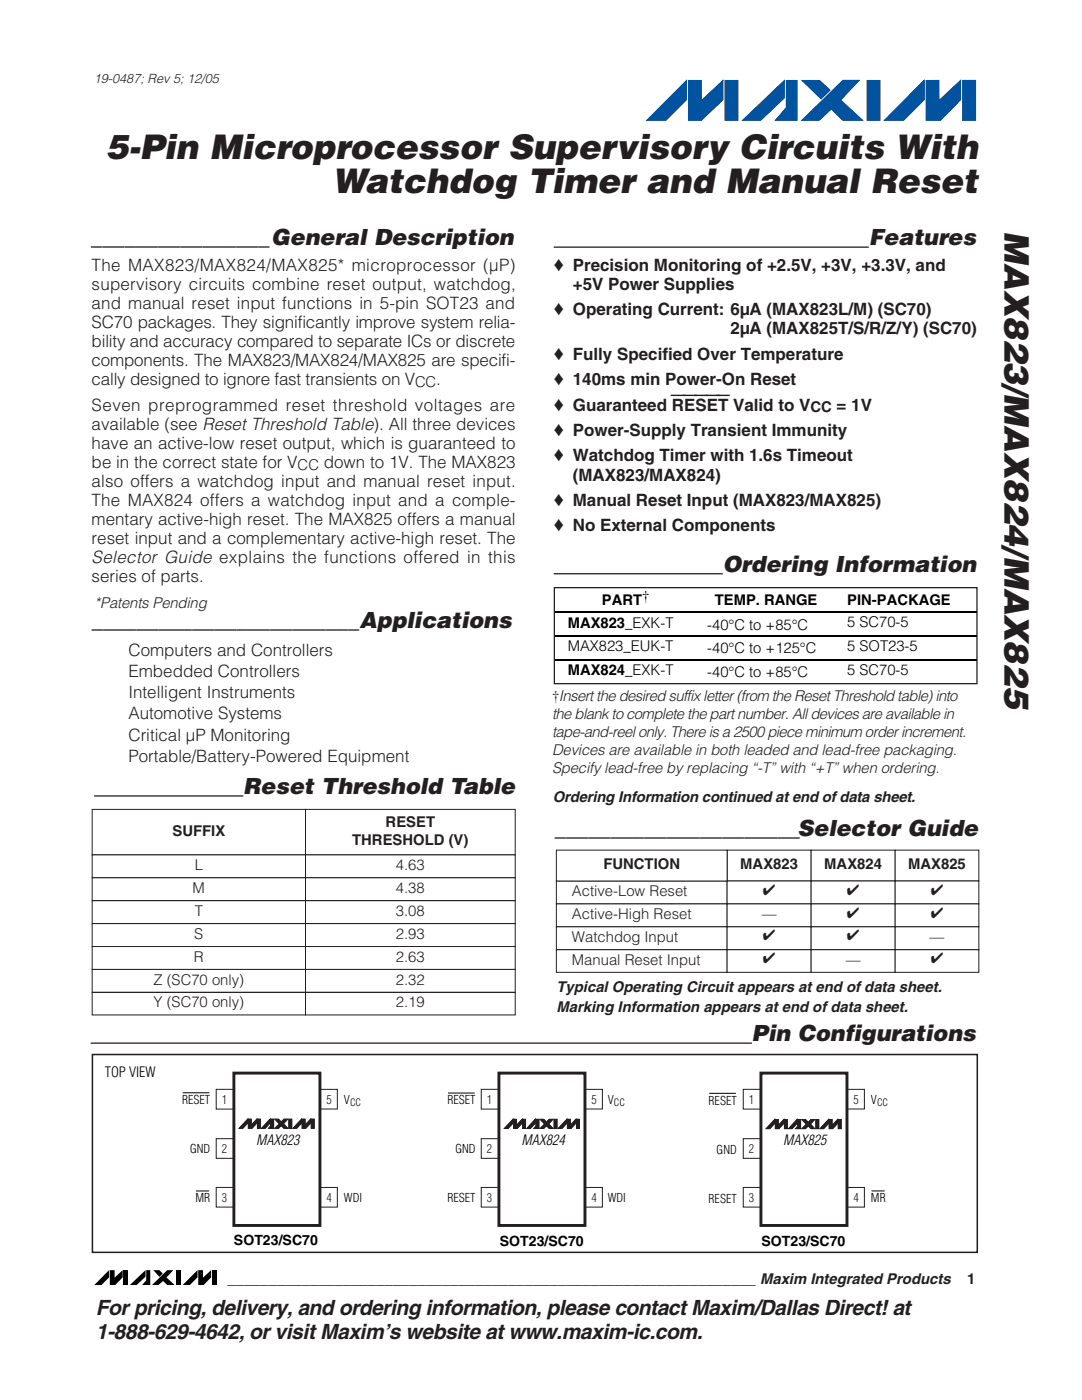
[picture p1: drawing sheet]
<svg xmlns="http://www.w3.org/2000/svg" width="216mm" height="279mm" viewBox="0 0 216 279" stroke-linecap="round" stroke-linejoin="round" font-family="sans-serif">
<defs><g id="words">
<g font-size="6.8" fill="#231f20">
<text x="21.1" y="31.7">5-Pin Microprocessor Supervisory Circuits With</text>
<text x="66.3" y="38.5">Watchdog Timer and Manual Reset</text>
<text x="200.4" y="46.1" transform="rotate(90 200.4 46.1)">MAX823/MAX824/MAX825</text>
</g>
<g font-size="4.4" fill="#231f20">
<text x="18.3" y="48.9">________________General Description</text>
<text x="173.4" y="48.9">Features</text>
<text x="144.2" y="114.1">Ordering Information</text>
<text x="18.4" y="125.4">________________________Applications</text>
<text x="48.5" y="158.5">Reset Threshold Table</text>
<text x="110.8" y="166.9">______________________Selector Guide</text>
<text x="150" y="207.8">Pin Configurations</text>
</g>
<g font-size="4.2" fill="#231f20">
<text x="19.1" y="262.5">For pricing, delivery, and ordering information, please contact Maxim/Dallas Direct!at</text>
<text x="19.1" y="267.2">1-888-629-4642, orvisit Maxim’s website at www.maxim-ic.com.</text>
</g>
<g font-size="3.4" fill="#231f20">
<text x="18.3" y="54">The MAX823/MAX824/MAX825* microprocessor (µP)</text>
<text x="18.3" y="57.8">supervisory circuits combine reset output, watchdog,</text>
<text x="110.5" y="54">♦ Precision Monitoring of +2.5V, +3V, +3.3V, and</text>
<text x="114.3" y="57.8">+5V Power Supplies</text>
<text x="18.3" y="61.6">and manual reset input functions in 5-pin SOT23 and</text>
<text x="18.3" y="65.4">SC70 packages. They significantly improve system relia-</text>
<text x="110.5" y="62.9">♦ Operating Current: 6µA (MAX823L/M) (SC70)</text>
<text x="18.3" y="69.2">bility and accuracy compared to separate ICs or discrete</text>
<text x="110.5" y="71.8">♦ Fully Specified Over Temperature</text>
<text x="145.7" y="66.7">2µA (MAX825T/S/R/Z/Y) (SC70)</text>
<text x="18.3" y="73.1">components. The MAX823/MAX824/MAX825 are specifi-</text>
<text x="18.3" y="76.9">cally designed to ignore fast transients on V</text>
<text x="87" y="76.9">.</text>
<text x="110.5" y="76.9">♦ 140ms min Power-On Reset</text>
<text x="18.3" y="81.9">Seven preprogrammed reset threshold voltages are</text>
<text x="110.5" y="81.9">♦ Guaranteed RESETValid to V</text>
<text x="166.9" y="81.9">= 1V</text>
<text x="18.3" y="85.8">available (see Reset Threshold Table). All three devices</text>
<text x="18.3" y="89.6">have an active-low reset output, which is guaranteed to</text>
<text x="110.5" y="87">♦ Power-Supply Transient Immunity</text>
<text x="18.3" y="93.4">be in the correct state for V</text>
<text x="64.6" y="93.4">down to 1V. The MAX823</text>
<text x="110.5" y="92.1">♦ Watchdog Timer with 1.6s Timeout</text>
<text x="114.3" y="95.9">(MAX823/MAX824)</text>
<text x="18.3" y="97.2">also offers a watchdog input and manual reset input.</text>
<text x="18.3" y="101">The MAX824 offers a watchdog input and a comple-</text>
<text x="110.5" y="101">♦ Manual Reset Input (MAX823/MAX825)</text>
<text x="18.3" y="104.8">mentary active-high reset. The MAX825 offers a manual</text>
<text x="110.5" y="106.1">♦ No External Components</text>
<text x="18.3" y="108.6">reset input and a complementary active-high reset. The</text>
<text x="18.3" y="112.4">Selector Guide explains the functions offered in this</text>
<text x="18.3" y="116.2">series of parts.</text>
<text x="25.6" y="130.9">Computers and Controllers</text>
<text x="25.6" y="135.1">Embedded Controllers</text>
<text x="25.6" y="139.3">Intelligent Instruments</text>
<text x="25.6" y="143.6">Automotive Systems</text>
<text x="25.6" y="147.8">Critical µP Monitoring</text>
<text x="25.6" y="152">Portable/Battery-Powered Equipment</text>
</g>
<g font-size="3" fill="#231f20">
<text x="82.8" y="77.2">CC</text>
<text x="161.7" y="82.3">CC</text>
<text x="59.4" y="93.7">CC</text>
<text x="18.9" y="121.3">*Patents Pending</text>
<text x="110.2" y="139.9">†Insert the desired suffix letter (from the Reset Threshold table) into</text>
<text x="110.2" y="143.6">the blank to complete the part number. All devices are available in</text>
<text x="110.2" y="147.1">tape-and-reel only. There is a 2500 piece minimum order increment.</text>
<text x="110.2" y="150.7">Devices are available in both leaded and lead-free packaging.</text>
<text x="110.2" y="154.2">Specify lead-free by replacing “-T” with “+T” when ordering.</text>
<text x="110.3" y="160">Ordering Information continued at end of data sheet.</text>
<text x="34.4" y="166.8">SUFFIX</text>
<text x="76.9" y="165">RESET</text>
<text x="38.9" y="173.7">L</text>
<text x="70.3" y="168.6">THRESHOLD (V)</text>
<text x="79" y="173.7">4.63</text>
<text x="120.4" y="173.5">FUNCTION</text>
<text x="147.7" y="173.5">MAX823</text>
<text x="164.5" y="173.5">MAX824</text>
<text x="181.2" y="173.5">MAX825</text>
<text x="38.4" y="178.2">M</text>
<text x="79" y="178.2">4.38</text>
<text x="114.1" y="178.9">Active-Low Reset</text>
<text x="152.2" y="178.5">✔</text>
<text x="169" y="178.5">✔</text>
<text x="185.7" y="178.5">✔</text>
<text x="38.9" y="182.8">T</text>
<text x="79" y="182.8">3.08</text>
<text x="114.1" y="183.4">Active-High Reset</text>
<text x="152" y="183.4">—</text>
<text x="169" y="183.1">✔</text>
<text x="185.7" y="183.1">✔</text>
<text x="38.7" y="191.9">R</text>
<text x="38.8" y="187.4">S</text>
<text x="79" y="187.4">2.93</text>
<text x="79" y="191.9">2.63</text>
<text x="114.1" y="188">Watchdog Input</text>
<text x="152.2" y="187.7">✔</text>
<text x="169" y="187.7">✔</text>
<text x="185.5" y="188">—</text>
<text x="30.6" y="196.5">Z (SC70 only)</text>
<text x="79" y="196.5">2.32</text>
<text x="114.1" y="192.6">Manual Reset Input</text>
<text x="152.2" y="192.2">✔</text>
<text x="168.8" y="192.6">—</text>
<text x="185.7" y="192.2">✔</text>
<text x="30.6" y="201.1">Y (SC70 only)</text>
<text x="79" y="201.1">2.19</text>
<text x="111.1" y="198">Typical Operating Circuit appears at end of data sheet.</text>
<text x="111.1" y="202.1">Marking Information appears at end of data sheet.</text>
<text x="45.4" y="256.3">________________________________________________________________ Maxim Integrated Products</text>
<text x="193" y="256.3">1</text>
</g>
<g font-size="2.9">
<text x="128.1" y="119.8">†</text>
<text x="113.3" y="125.3">MAX823_EXK-T</text>
<text x="120.1" y="120.7">PART</text>
<text x="141.1" y="125.6">-40°C to +85°C</text>
<text x="142.6" y="120.7">TEMP. RANGE</text>
<text x="169.1" y="120.7">PIN-PACKAGE</text>
<text x="169.1" y="125.2">5 SC70-5</text>
<text x="113.3" y="129.9">MAX823_EUK-T</text>
<text x="141.1" y="130.4">-40°C to +125°C</text>
<text x="169.1" y="129.9">5 SOT23-5</text>
<text x="113.3" y="134.8">MAX824_EXK-T</text>
<text x="141.1" y="135.1">-40°C to +85°C</text>
<text x="169.1" y="134.7">5 SC70-5</text>
</g>
<g font-size="2.8">
<text x="20.9" y="214.9">TOP VIEW</text>
<text x="51.1" y="228.4">MAX823</text>
<text x="104.1" y="228.4">MAX824</text>
<text x="156.3" y="228.5">MAX825</text>
<text x="46.7" y="248.6">SOT23/SC70</text>
<text x="99.8" y="248.6">SOT23/SC70</text>
<text x="152" y="248.6">SOT23/SC70</text>
</g>
<text font-size="2.5" fill="#231f20" x="18.7" y="16.6">19-0487; Rev 5; 12/05</text>
<g font-size="2.4">
<text x="36.3" y="220.4">RESET</text>
<text x="68.6" y="220.3">V</text>
<text x="89.3" y="220.4">RESET</text>
<text x="121.3" y="220.3">V</text>
<text x="141.4" y="220.5">RESET</text>
<text x="173.8" y="220.4">V</text>
<text x="37.9" y="230.2">GND</text>
<text x="90.9" y="230.2">GND</text>
<text x="143" y="230.3">GND</text>
<text x="39" y="239.9">MR</text>
<text x="68.6" y="239.9">WDI</text>
<text x="89.3" y="239.9">RESET</text>
<text x="121.3" y="239.9">WDI</text>
<text x="173.8" y="240">MR</text>
<text x="141.4" y="240">RESET</text>
</g>
<g font-size="2.4" fill="#231f20">
<text x="44.2" y="220.3">1</text>
<text x="65.1" y="220.3">5</text>
<text x="97.1" y="220.3">1</text>
<text x="118" y="220.3">5</text>
<text x="149.4" y="220.3">1</text>
<text x="170.3" y="220.3">5</text>
<text x="44.2" y="230.1">2</text>
<text x="97.1" y="230.1">2</text>
<text x="149.4" y="230.1">2</text>
<text x="44.2" y="239.8">3</text>
<text x="65.1" y="239.9">4</text>
<text x="97.1" y="239.8">3</text>
<text x="118" y="239.9">4</text>
<text x="149.4" y="239.8">3</text>
<text x="170.3" y="239.9">4</text>
</g>
<g font-size="2">
<text x="69.8" y="220.7">CC</text>
<text x="122.5" y="220.7">CC</text>
<text x="175" y="220.8">CC</text>
</g>
</g></defs>
<g fill="#0153a0" stroke="#0153a0" stroke-width=".2">
<path d="M148.2 24l8.3-7.9v3.5l-4.7 4.4z"/>
<path d="M156.9 16.1h2.2v7.9h-4.4l2.2-2.5z"/>
<path d="M160 16.1h3.5l2.1 1.9-1.8 1.7z"/>
<path d="M160 24l8.2-8h3.2l-3.6 4 4.3 4h-3.9l-2.3-2.2-2.5 2.2z"/>
<path d="M137 16.1v3.8l-4.1 4.1h-3.9z"/>
<path d="M137.4 16.1h2.5v4l4.4-4.1v3.9l-4.4 4.1h-2.5z"/>
<path d="M144.7 16.1h2.6v7.9h-2.6z"/>
<path d="M173 16.1h2.6v7.9h-2.6z"/>
<path d="M184.4 16v3.9l-4.1 4.1h-3.8z"/>
<path d="M184.8 16.1l2.6-.1v4.1l4.3-4.1v3.9l-4 4.1h-2.9z"/>
<path d="M192.1 16h2.6v8h-2.6z"/>
</g>
<path d="M110.5 49.3h62.9" fill="none" stroke="#231f20" stroke-width=".26"/>
<path d="M18.6 251.5h26v5.1h-26z" fill="#fff"/>
<path d="M21.8 253.5v1.4l-1.6 1.6h-1.4zM21.9 253.5h1v1.5l1.6-1.5v1.4l-1.5 1.6h-1.1zM24.6 253.5h1v3h-1zM25.9 256.4l3.1-2.9v1.3l-1.7 1.7zM29.2 253.5h.8v3l-1.6-.1 .8-.9zM30.6 253.5h1.2l.7 .7-.7 .6zM30.3 256.5l3.1-3h1.2l-1.4 1.4 1.6 1.5-1.4 .1-.9-.8-.9 .8zM35.2 253.5h.9v3h-.9zM39.4 253.5v1.4l-1.5 1.6h-1.4zM39.6 253.5h.9v1.5l1.6-1.5v1.4l-1.5 1.6h-1zM42.3 253.5h.9v3h-.9z" fill="#000"/>
<g fill="#fff" stroke="#231f20" stroke-width=".2">
<path d="M43.1 227.2h3.6v4h-3.6z"/>
<path d="M43.1 237h3.6v3.9h-3.6z"/>
<path d="M63.8 237h3.5v3.9h-3.5z"/>
<path d="M43.1 217.4h3.6v3.9h-3.6z"/>
<path d="M63.8 217.4h3.5v3.9h-3.5z"/>
<path d="M96 227.2h3.6v4h-3.6z"/>
<path d="M96 237h3.6v3.9h-3.6z"/>
<path d="M116.7 237h3.5v3.9h-3.5z"/>
<path d="M96 217.4h3.6v3.9h-3.6z"/>
<path d="M116.7 217.4h3.5v3.9h-3.5z"/>
<path d="M148.3 227.2h3.5v4h-3.5z"/>
<path d="M148.3 237h3.5v3.9h-3.5z"/>
<path d="M169 237h3.5v3.9h-3.5z"/>
<path d="M148.3 217.4h3.5v3.9h-3.5z"/>
<path d="M169 217.4h3.5v3.9h-3.5z"/>
</g>
<g fill="#fff" stroke="#231f20" stroke-width=".58">
<path d="M46.7 214.2h17.1v30.4h-17.1z"/>
<path d="M99.6 214.2h17.1v30.4h-17.1z"/>
<path d="M151.8 214.2h17.2v30.4h-17.2z"/>
</g>
<g fill="#231f20" stroke="#231f20" stroke-width=".2">
<path d="M49.4 223.4v.7l-1 1.1h-.7z"/>
<path d="M49.6 223.4h.5v1.2l1.1-1.2v.7l-.9 1.1h-.7z"/>
<path d="M51.4 223.4h.5v1.8h-.5z"/>
<path d="M53.9 223.4v.7l-1 1.1h-.7z"/>
<path d="M54 223.4h.6v1.8h-1l.4-.5z"/>
<path d="M56.7 223.4h.7l-.9 .9 .9 .9h-.7l-.6-.6-.5 .6h-.7z"/>
<path d="M54.9 223.4h.7l.4 .4-.4 .4z"/>
<path d="M57.6 223.4h.6v1.8h-.6z"/>
</g>
<path d="M57.6 223.4h.6v1.8h-.6z" fill="#231f20"/>
<path d="M57.6 223.4h.6v1.8h-.6z" fill="none" stroke="#231f20" stroke-width=".2"/>
<g fill="#231f20" stroke="#231f20" stroke-width=".2">
<path d="M60.2 223.4v.7l-1 1.1h-.7z"/>
<path d="M60.3 223.4h.6v1.2l1.1-1.2v.7l-1 1.1h-.7z"/>
<path d="M62.1 223.4h.6v1.8h-.6z"/>
<path d="M102.4 223.4v.7l-1 1.1h-.7z"/>
<path d="M102.5 223.4h.6v1.2l1.1-1.2v.7l-1 1.1h-.7z"/>
<path d="M104.3 223.4h.6v1.8h-.6z"/>
<path d="M106.8 223.4v.7l-1 1.1h-.7z"/>
<path d="M107 223.4h.5v1.8h-1l.5-.5z"/>
<path d="M109.6 223.4h.7l-.8 .9 .8 .9h-.7l-.6-.6-.5 .6h-.7z"/>
<path d="M107.8 223.4h.7l.4 .5-.3 .3z"/>
<path d="M110.6 223.4h.5v1.8h-.5z"/>
<path d="M113.1 223.4v.7l-1 1.1h-.7z"/>
<path d="M113.2 223.4h.6v1.2l1.1-1.2v.7l-1 1.1h-.7z"/>
<path d="M115 223.4h.6v1.8h-.6z"/>
<path d="M154.6 223.4v.8l-1 1h-.7z"/>
<path d="M154.7 223.4h.6v1.2l1.1-1.2v.8l-1 1h-.7z"/>
<path d="M156.5 223.4h.6v1.8h-.6z"/>
<path d="M159 223.4v.8l-.9 1h-.7z"/>
<path d="M159.2 223.4h.5v1.8h-.9l.4-.4z"/>
<path d="M161.8 223.4h.7l-.8 .9 .8 .9h-.7l-.5-.5-.6 .5h-.7z"/>
<path d="M160 223.4h.7l.5 .5-.4 .3z"/>
<path d="M162.8 223.4h.6v1.8h-.6z"/>
<path d="M165.3 223.4v.8l-.9 1h-.7z"/>
<path d="M165.5 223.4h.5v1.2l1.1-1.2v.8l-.9 1h-.7z"/>
<path d="M167.3 223.4h.5v1.8h-.5z"/>
</g>
<path d="M36.5 218.1h5.3M89.4 218.1h5.3M141.5 218.2h5.3M39.1 237.7h2.6M173.9 237.7h2.6" fill="none" stroke="#000" stroke-width=".2"/>
<path d="M18.4 210.5h176.6v39.4h-176.6z" fill="none" stroke="#231f20" stroke-width=".3"/>
<g fill="#fff">
<path d="M110.2 137.8h85.1v17.5h-85.1z"/>
<path d="M145.2 169.7h16.6v6.1h-16.6z"/>
</g>
<path d="M145.1 169.7h16.8v6.1h-16.8z" fill="none" stroke="#231f20" stroke-width=".2"/>
<path d="M111.1 175.9h33.9v4.4h-33.9z" fill="#fff"/>
<path d="M111 175.8h34.1v4.6h-34.1z" fill="none" stroke="#231f20" stroke-width=".2"/>
<path d="M145.2 175.9h16.6v4.4h-16.6z" fill="#fff"/>
<path d="M145.1 175.8h16.8v4.6h-16.8z" fill="none" stroke="#231f20" stroke-width=".2"/>
<path d="M111.1 180.5h33.9v4.4h-33.9z" fill="#fff"/>
<path d="M111 180.4h34.1v4.6h-34.1z" fill="none" stroke="#231f20" stroke-width=".2"/>
<path d="M145.2 180.5h16.6v4.4h-16.6z" fill="#fff"/>
<path d="M145.1 180.4h16.8v4.6h-16.8z" fill="none" stroke="#231f20" stroke-width=".2"/>
<path d="M111.1 169.7h33.9v6.1h-33.9z" fill="#fff"/>
<path d="M111 169.7h34.1v6.1h-34.1z" fill="none" stroke="#231f20" stroke-width=".2"/>
<path d="M111.1 185h33.9v4.5h-33.9z" fill="#fff"/>
<path d="M111 185h34.1v4.5h-34.1z" fill="none" stroke="#231f20" stroke-width=".2"/>
<path d="M145.2 185h16.6v4.5h-16.6z" fill="#fff"/>
<path d="M145.1 185h16.8v4.5h-16.8z" fill="none" stroke="#231f20" stroke-width=".2"/>
<path d="M161.9 169.7h16.7v6.1h-16.7z" fill="#fff"/>
<path d="M161.9 169.7h16.7v6.1h-16.7z" fill="none" stroke="#231f20" stroke-width=".2"/>
<path d="M161.9 175.9h16.7v4.4h-16.7z" fill="#fff"/>
<path d="M161.9 175.8h16.7v4.6h-16.7z" fill="none" stroke="#231f20" stroke-width=".2"/>
<path d="M161.9 180.5h16.7v4.4h-16.7z" fill="#fff"/>
<path d="M161.9 180.4h16.7v4.6h-16.7z" fill="none" stroke="#231f20" stroke-width=".2"/>
<path d="M161.9 185h16.7v4.5h-16.7z" fill="#fff"/>
<path d="M161.9 185h16.7v4.5h-16.7z" fill="none" stroke="#231f20" stroke-width=".2"/>
<path d="M178.7 169.7h16.6v6.1h-16.6z" fill="#fff"/>
<path d="M178.6 169.7h16.7v6.1h-16.7z" fill="none" stroke="#231f20" stroke-width=".2"/>
<path d="M178.7 175.9h16.6v4.4h-16.6z" fill="#fff"/>
<path d="M178.6 175.8h16.7v4.6h-16.7z" fill="none" stroke="#231f20" stroke-width=".2"/>
<path d="M178.7 180.5h16.6v4.4h-16.6z" fill="#fff"/>
<path d="M178.6 180.4h16.7v4.6h-16.7z" fill="none" stroke="#231f20" stroke-width=".2"/>
<path d="M178.7 185h16.6v4.5h-16.6z" fill="#fff"/>
<path d="M178.6 185h16.7v4.5h-16.7z" fill="none" stroke="#231f20" stroke-width=".2"/>
<path d="M111.1 189.6h33.9v4.4h-33.9z" fill="#fff"/>
<path d="M111 189.5h34.1v4.5h-34.1z" fill="none" stroke="#231f20" stroke-width=".2"/>
<path d="M145.2 189.6h16.6v4.4h-16.6z" fill="#fff"/>
<path d="M145.1 189.5h16.8v4.5h-16.8z" fill="none" stroke="#231f20" stroke-width=".2"/>
<path d="M161.9 189.6h16.7v4.4h-16.7z" fill="#fff"/>
<path d="M161.9 189.5h16.7v4.5h-16.7z" fill="none" stroke="#231f20" stroke-width=".2"/>
<path d="M178.7 189.6h16.6v4.4h-16.6z" fill="#fff"/>
<path d="M178.6 189.5h16.7v4.5h-16.7z" fill="none" stroke="#231f20" stroke-width=".2"/>
<path d="M18.5 161.6h42.4v8.9h-42.4z" fill="#fff"/>
<path d="M18.4 161.5h42.6v9.1h-42.6z" fill="none" stroke="#231f20" stroke-width=".2"/>
<path d="M61 161.6h41.7v8.9h-41.7z" fill="#fff"/>
<path d="M61 161.5h41.8v9.1h-41.8z" fill="none" stroke="#231f20" stroke-width=".2"/>
<path d="M18.5 170.7h42.4v4.4h-42.4z" fill="#fff"/>
<path d="M18.4 170.6h42.6v4.6h-42.6z" fill="none" stroke="#231f20" stroke-width=".2"/>
<path d="M61 170.7h41.7v4.4h-41.7z" fill="#fff"/>
<path d="M61 170.6h41.8v4.6h-41.8z" fill="none" stroke="#231f20" stroke-width=".2"/>
<path d="M18.5 175.2h42.4v4.5h-42.4z" fill="#fff"/>
<path d="M18.4 175.2h42.6v4.6h-42.6z" fill="none" stroke="#231f20" stroke-width=".2"/>
<path d="M61 175.2h41.7v4.5h-41.7z" fill="#fff"/>
<path d="M61 175.2h41.8v4.6h-41.8z" fill="none" stroke="#231f20" stroke-width=".2"/>
<path d="M18.5 179.8h42.4v4.5h-42.4z" fill="#fff"/>
<path d="M18.4 179.8h42.6v4.5h-42.6z" fill="none" stroke="#231f20" stroke-width=".2"/>
<path d="M61 179.8h41.7v4.5h-41.7z" fill="#fff"/>
<path d="M61 179.8h41.8v4.5h-41.8z" fill="none" stroke="#231f20" stroke-width=".2"/>
<path d="M18.5 184.4h42.4v4.4h-42.4z" fill="#fff"/>
<path d="M18.4 184.3h42.6v4.6h-42.6z" fill="none" stroke="#231f20" stroke-width=".2"/>
<path d="M61 184.4h41.7v4.4h-41.7z" fill="#fff"/>
<path d="M61 184.3h41.8v4.6h-41.8z" fill="none" stroke="#231f20" stroke-width=".2"/>
<path d="M18.5 189h42.4v4.4h-42.4z" fill="#fff"/>
<path d="M18.4 188.9h42.6v4.6h-42.6z" fill="none" stroke="#231f20" stroke-width=".2"/>
<path d="M61 189h41.7v4.4h-41.7z" fill="#fff"/>
<path d="M61 188.9h41.8v4.6h-41.8z" fill="none" stroke="#231f20" stroke-width=".2"/>
<path d="M110.5 114.5h33.7" fill="none" stroke="#231f20" stroke-width=".26"/>
<path d="M110.7 117.4h84.1v18.9h-84.1z" fill="#fff"/>
<path d="M110.7 122.2h84.2M110.7 126.9h84.2M110.7 131.6h84.2" fill="none" stroke="#000" stroke-width=".2"/>
<path d="M110.6 117.3h84.3v19.1h-84.3z" fill="none" stroke="#231f20" stroke-width=".25"/>
<path d="M18.8 158.9h29.7" fill="none" stroke="#231f20" stroke-width=".26"/>
<path d="M18.5 193.5h42.4v4.5h-42.4z" fill="#fff"/>
<path d="M18.4 193.5h42.6v4.5h-42.6z" fill="none" stroke="#231f20" stroke-width=".2"/>
<path d="M61 193.5h41.7v4.5h-41.7z" fill="#fff"/>
<path d="M61 193.5h41.8v4.5h-41.8z" fill="none" stroke="#231f20" stroke-width=".2"/>
<path d="M18.5 198.1h42.4v4.4h-42.4z" fill="#fff"/>
<path d="M18.4 198h42.6v4.6h-42.6z" fill="none" stroke="#231f20" stroke-width=".2"/>
<path d="M61 198.1h41.7v4.4h-41.7z" fill="#fff"/>
<path d="M61 198h41.8v4.6h-41.8z" fill="none" stroke="#231f20" stroke-width=".2"/>
<path d="M18.1 208.2h131.9" fill="none" stroke="#231f20" stroke-width=".26"/>
<use href="#words"/>
</svg>
